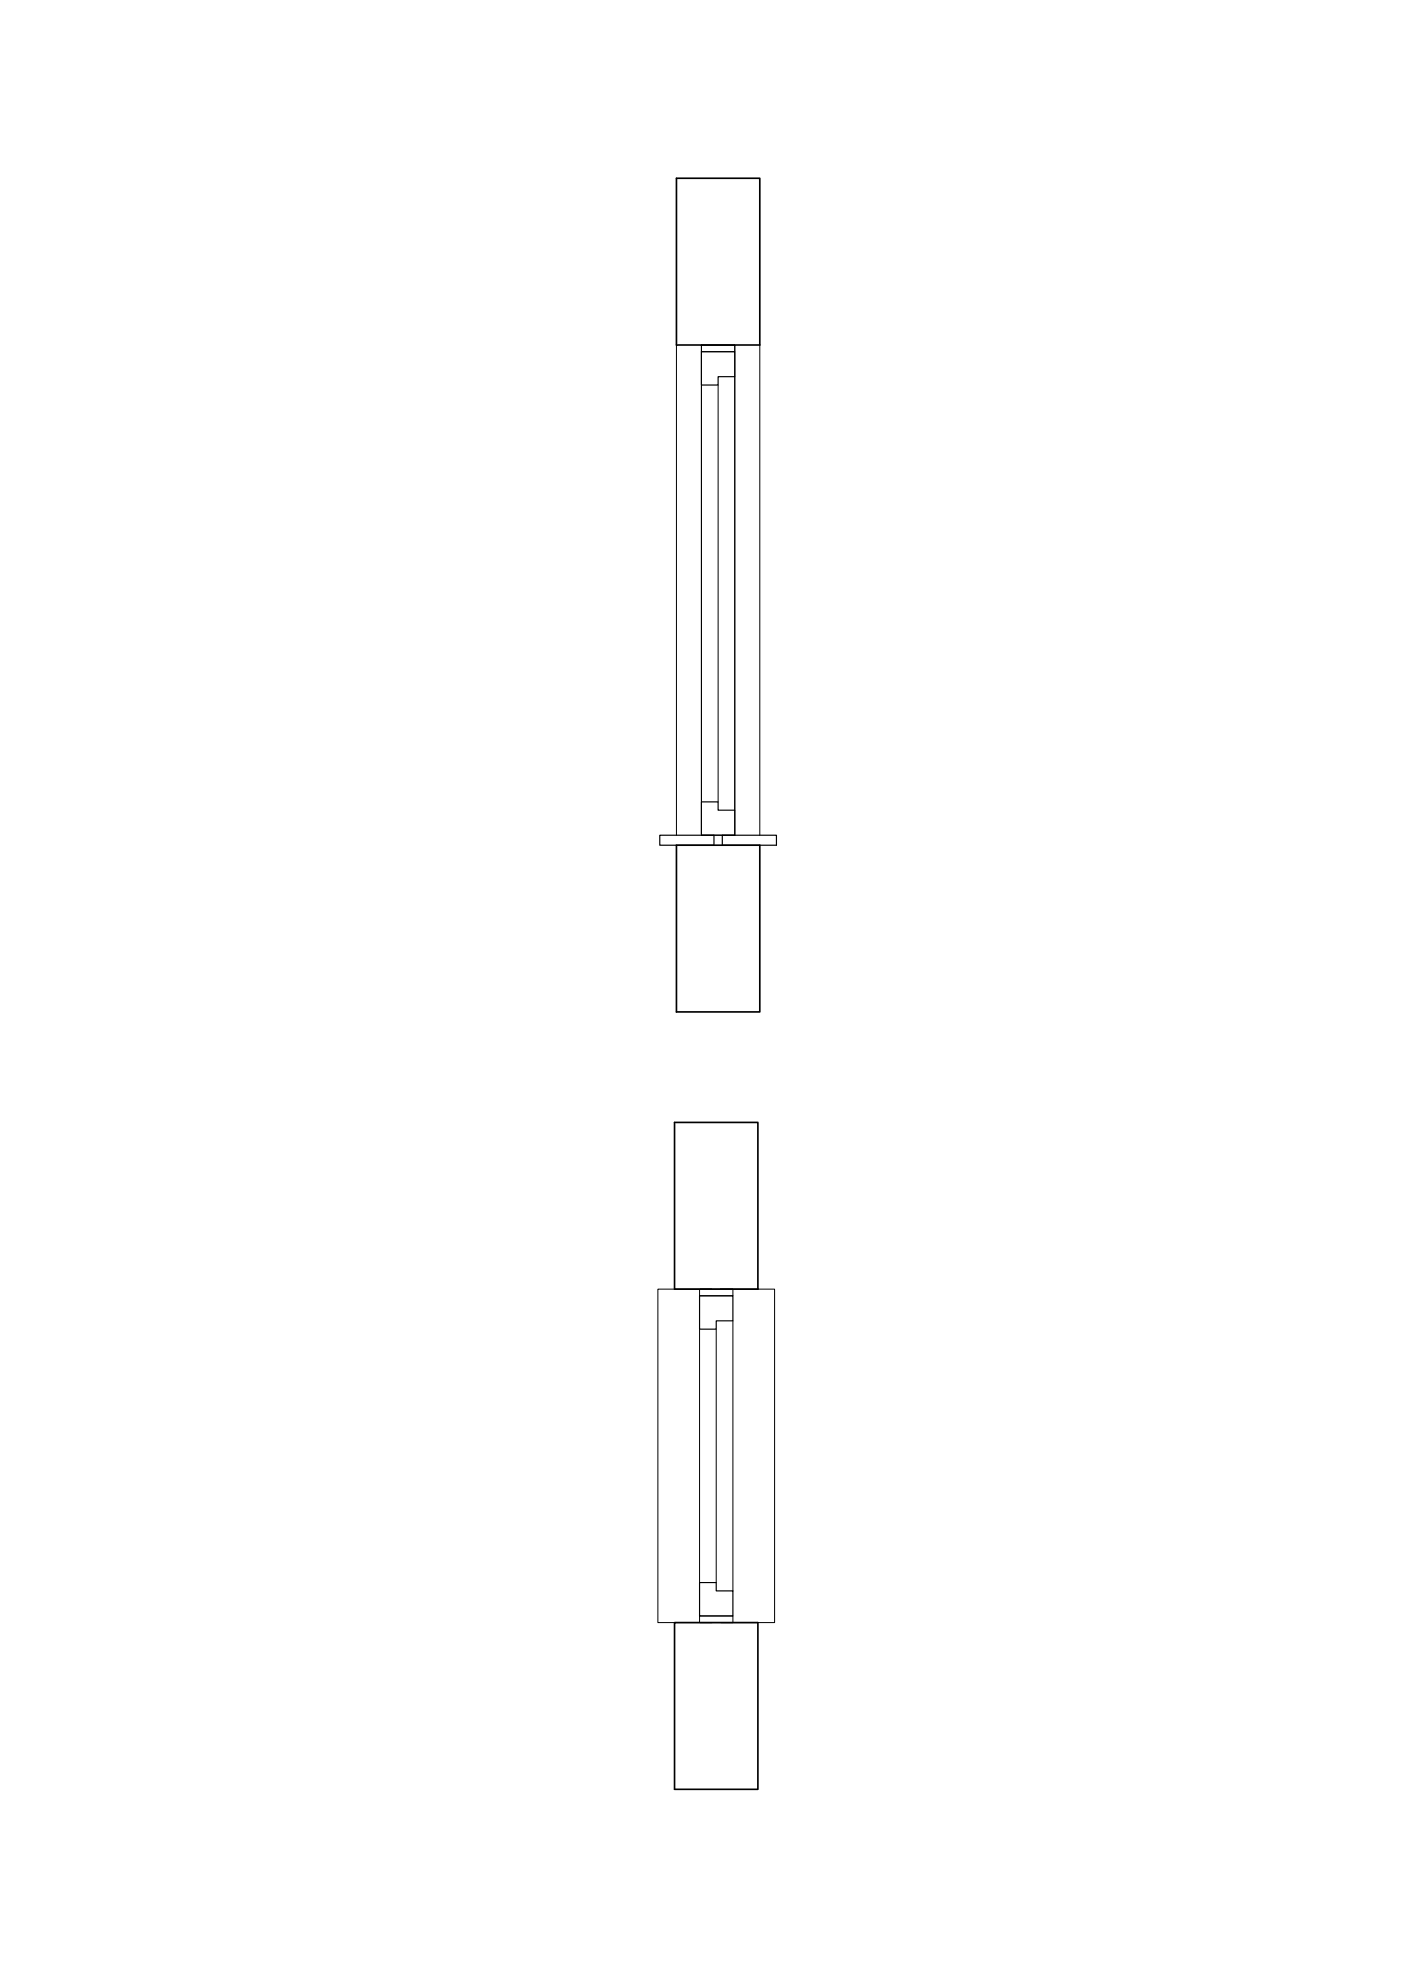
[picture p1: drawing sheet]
<svg xmlns="http://www.w3.org/2000/svg" width="420mm" height="594mm" viewBox="0 0 420 594" stroke-linecap="round" stroke-linejoin="round" font-family="sans-serif">
<!-- layer: setto -->
<path d="M202.9 53.5h25v50h-25zM202.9 253.5h25v50h-25zM202.3 336.6h25v50h-25zM202.3 486.6h25v50h-25z" fill="none" stroke="#000" stroke-width=".5"/>
<!-- layer: finestra -->
<path d="M202.9 103.5v147M227.9 103.5v147" fill="none" stroke="#000" stroke-width=".3"/>
<!-- layer: lastre proiettate -->
<path d="M213.5 386.6h-16.2v100h16.2M216 386.6h16.3v100h-16.3" fill="none" stroke="#000" stroke-width=".3"/>
<!-- layer: lastre -->
<path d="M197.9 250.5h16.2v3h-16.2zM216.6 250.5h16.3v3h-16.3z" fill="none" stroke="#000" stroke-width=".35"/>
<!-- layer: controtelaio proiettato -->
<path d="M210.4 103.5v147h10v-147M215.4 115.5v125M209.8 398.6v76M214.8 398.6v76M219.8 396.1v81" fill="none" stroke="#000" stroke-width=".3"/>
<!-- layer: controtelaio -->
<path d="M210.4 103.5h10v2h-10zM210.4 103.5h10M209.8 386.6h10v2h-10zM209.8 484.6h10v2h-10z" fill="none" stroke="#000" stroke-width=".3"/>
<!-- layer: telaio -->
<path d="M210.4 105.5h10v7.5h-5v2.5h-5zM210.4 240.5h5v2.5h5v7.5h-10zM209.8 388.6h10v7.5h-5v2.5h-5zM209.8 474.6h5v2.5h5v7.5h-10z" fill="none" stroke="#000" stroke-width=".35"/>
</svg>
